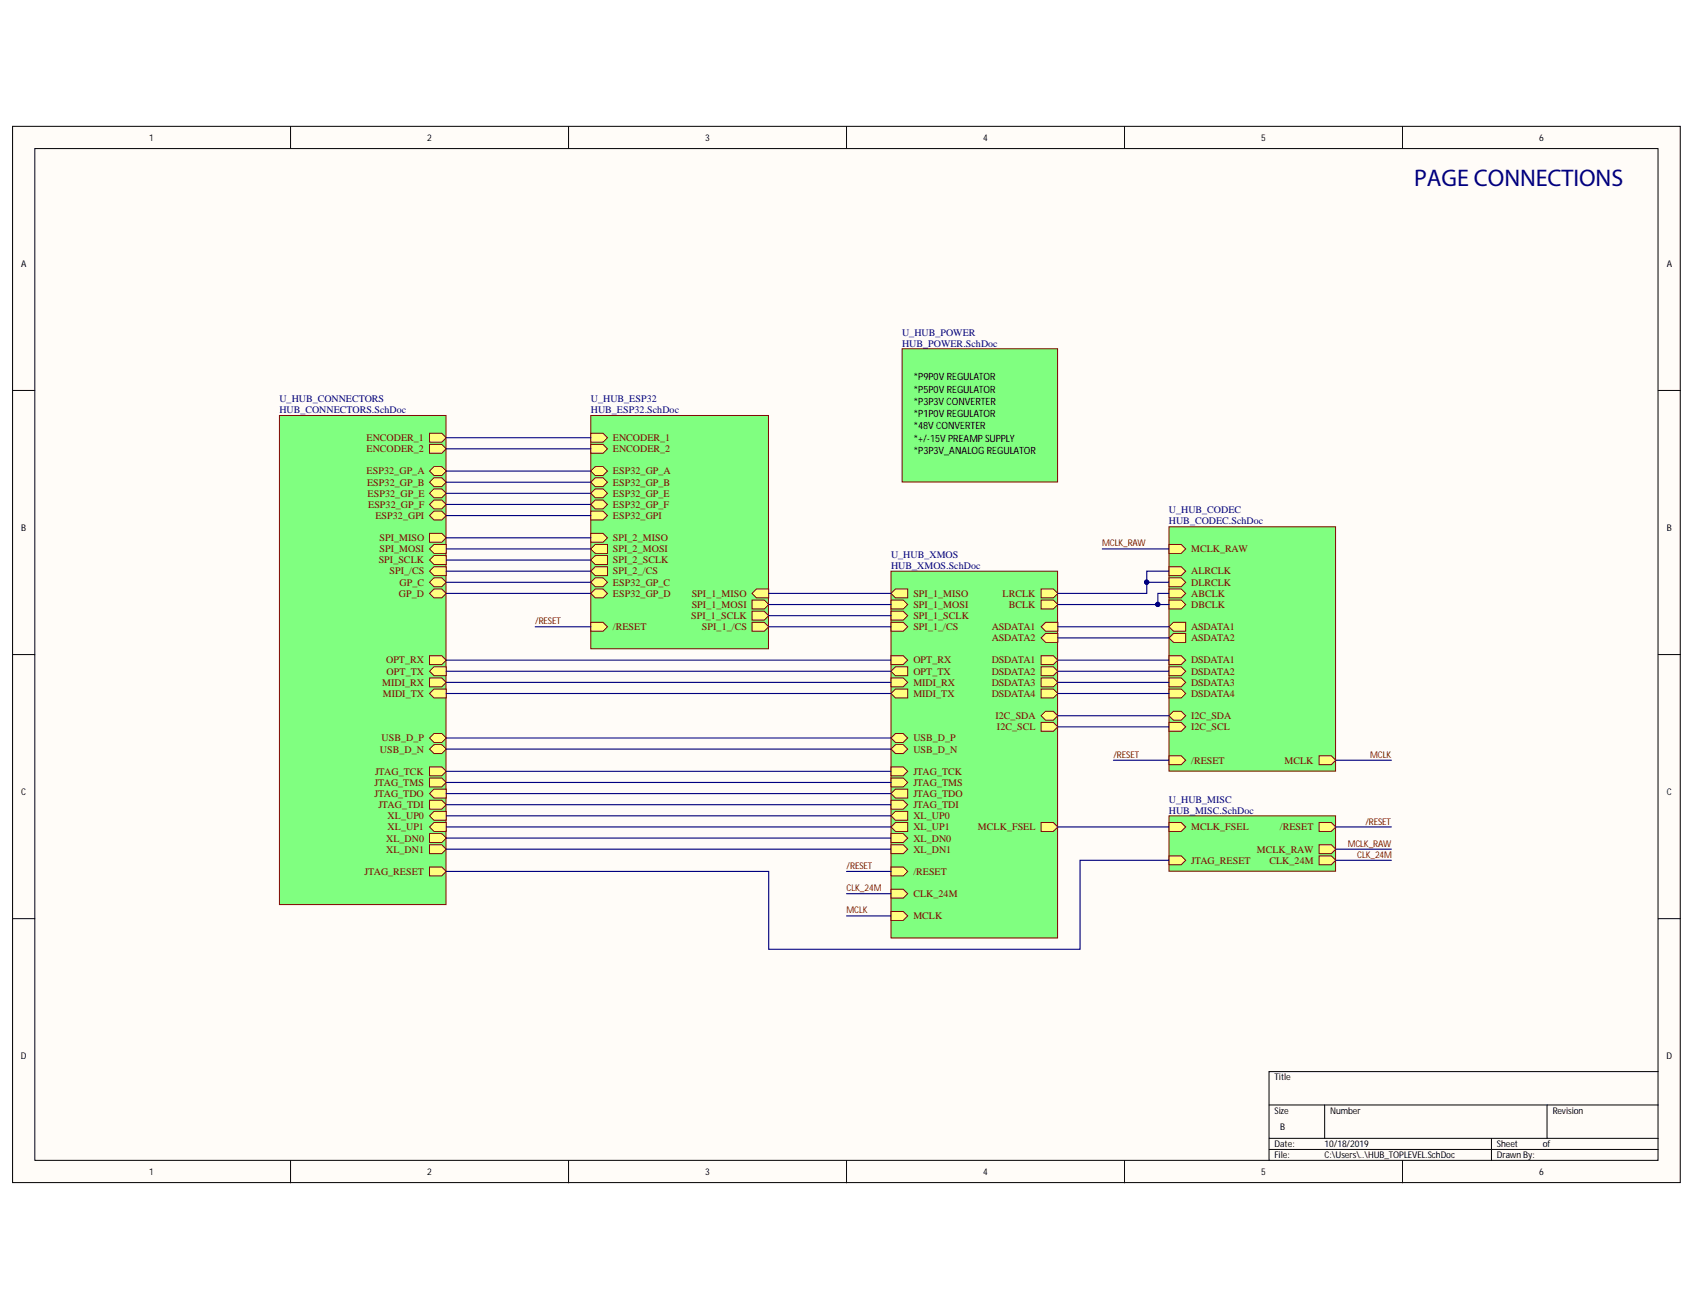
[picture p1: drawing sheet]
<svg xmlns="http://www.w3.org/2000/svg" width="279mm" height="216mm" viewBox="0 0 279 216" stroke-linecap="round" stroke-linejoin="round" font-family="sans-serif">
<defs><g id="words">
<text font-size="4" fill="#000080" x="233.1" y="30.6">PAGE CONNECTIONS</text>
<g font-size="1.6" fill="#000080">
<text x="148.7" y="55.3">U_HUB_POWER</text>
<text x="148.7" y="57.1">HUB_POWER.SchDoc</text>
<text x="46.1" y="66.3">U_HUB_CONNECTORS</text>
<text x="46.1" y="68.1">HUB_CONNECTORS.SchDoc</text>
<text x="97.4" y="66.3">U_HUB_ESP32</text>
<text x="97.4" y="68.1">HUB_ESP32.SchDoc</text>
<text x="192.7" y="84.6">U_HUB_CODEC</text>
<text x="192.7" y="86.4">HUB_CODEC.SchDoc</text>
<text x="146.9" y="91.9">U_HUB_XMOS</text>
<text x="146.9" y="93.8">HUB_XMOS.SchDoc</text>
<text x="192.7" y="132.3">U_HUB_MISC</text>
<text x="192.7" y="134.1">HUB_MISC.SchDoc</text>
</g>
<g font-size="1.6">
<text x="150.6" y="62.7">*P9P0V REGULATOR</text>
<text x="150.6" y="64.7">*P5P0V REGULATOR</text>
<text x="150.6" y="66.8">*P3P3V CONVERTER</text>
<text x="150.6" y="68.8">*P1P0V REGULATOR</text>
<text x="150.6" y="70.8">*48V CONVERTER</text>
<text x="150.6" y="72.8">*+/-15V PREAMP SUPPLY</text>
<text x="150.6" y="74.8">*P3P3V_ANALOG REGULATOR</text>
</g>
<g font-size="1.6" fill="#800000">
<text x="60.4" y="72.7">ENCODER_1</text>
<text x="60.4" y="74.5">ENCODER_2</text>
<text x="101" y="74.5">ENCODER_2</text>
<text x="101" y="72.7">ENCODER_1</text>
<text x="60.4" y="78.2">ESP32_GP_A</text>
<text x="60.5" y="80">ESP32_GP_B</text>
<text x="60.6" y="81.9">ESP32_GP_E</text>
<text x="60.7" y="83.7">ESP32_GP_F</text>
<text x="101" y="80">ESP32_GP_B</text>
<text x="101" y="78.2">ESP32_GP_A</text>
<text x="101" y="83.7">ESP32_GP_F</text>
<text x="101" y="81.9">ESP32_GP_E</text>
<text x="61.9" y="85.5">ESP32_GPI</text>
<text x="62.5" y="89.2">SPI_MISO</text>
<text x="101" y="89.2">SPI_2_MISO</text>
<text x="101" y="85.5">ESP32_GPI</text>
<text x="62.4" y="92.9">SPI_SCLK</text>
<text x="62.5" y="91">SPI_MOSI</text>
<text x="64.2" y="94.7">SPI_/CS</text>
<text x="101" y="91">SPI_2_MOSI</text>
<text x="101" y="94.7">SPI_2_/CS</text>
<text x="101" y="92.9">SPI_2_SCLK</text>
<text x="196.4" y="94.7">ALRCLK</text>
<text x="196.4" y="91">MCLK_RAW</text>
<text x="65.8" y="98.4">GP_D</text>
<text x="65.8" y="96.5">GP_C</text>
<text x="101" y="96.5">ESP32_GP_C</text>
<text x="101" y="98.4">ESP32_GP_D</text>
<text x="114" y="100.2">SPI_1_MOSI</text>
<text x="114" y="98.4">SPI_1_MISO</text>
<text x="150.6" y="98.4">SPI_1_MISO</text>
<text x="150.6" y="100.2">SPI_1_MOSI</text>
<text x="165.3" y="98.4">LRCLK</text>
<text x="166.3" y="100.2">BCLK</text>
<text x="196.4" y="98.4">ABCLK</text>
<text x="196.4" y="96.5">DLRCLK</text>
<text x="196.4" y="100.2">DBCLK</text>
<text x="101" y="103.9">/RESET</text>
<text x="113.9" y="102">SPI_1_SCLK</text>
<text x="115.7" y="103.9">SPI_1_/CS</text>
<text x="150.6" y="102">SPI_1_SCLK</text>
<text x="150.6" y="103.9">SPI_1_/CS</text>
<text x="163.5" y="103.9">ASDATA1</text>
<text x="163.5" y="105.7">ASDATA2</text>
<text x="196.4" y="103.9">ASDATA1</text>
<text x="196.4" y="105.7">ASDATA2</text>
<text x="63" y="113">MIDI_RX</text>
<text x="63.6" y="109.3">OPT_RX</text>
<text x="63.7" y="111.2">OPT_TX</text>
<text x="150.6" y="111.2">OPT_TX</text>
<text x="150.6" y="109.3">OPT_RX</text>
<text x="150.6" y="113">MIDI_RX</text>
<text x="163.5" y="111.2">DSDATA2</text>
<text x="163.5" y="109.3">DSDATA1</text>
<text x="163.5" y="113">DSDATA3</text>
<text x="196.4" y="113">DSDATA3</text>
<text x="196.4" y="111.2">DSDATA2</text>
<text x="196.4" y="109.3">DSDATA1</text>
<text x="63.1" y="114.8">MIDI_TX</text>
<text x="150.6" y="114.8">MIDI_TX</text>
<text x="163.5" y="114.8">DSDATA4</text>
<text x="164.1" y="118.5">I2C_SDA</text>
<text x="196.4" y="118.5">I2C_SDA</text>
<text x="196.4" y="114.8">DSDATA4</text>
<text x="62.6" y="124">USB_D_N</text>
<text x="62.9" y="122.2">USB_D_P</text>
<text x="150.6" y="122.2">USB_D_P</text>
<text x="150.6" y="124">USB_D_N</text>
<text x="164.3" y="120.3">I2C_SCL</text>
<text x="196.4" y="120.3">I2C_SCL</text>
<text x="196.4" y="125.8">/RESET</text>
<text x="211.7" y="125.8">MCLK</text>
<text x="61.7" y="129.5">JTAG_TMS</text>
<text x="61.7" y="131.3">JTAG_TDO</text>
<text x="61.8" y="127.7">JTAG_TCK</text>
<text x="150.6" y="131.3">JTAG_TDO</text>
<text x="150.6" y="127.7">JTAG_TCK</text>
<text x="150.6" y="129.5">JTAG_TMS</text>
<text x="62.4" y="133.2">JTAG_TDI</text>
<text x="63.9" y="136.8">XL_UP1</text>
<text x="63.9" y="135">XL_UP0</text>
<text x="150.6" y="135">XL_UP0</text>
<text x="150.6" y="136.8">XL_UP1</text>
<text x="150.6" y="133.2">JTAG_TDI</text>
<text x="161.2" y="136.8">MCLK_FSEL</text>
<text x="196.4" y="136.8">MCLK_FSEL</text>
<text x="211" y="136.8">/RESET</text>
<text x="63.6" y="140.5">XL_DN1</text>
<text x="63.6" y="138.7">XL_DN0</text>
<text x="150.6" y="138.7">XL_DN0</text>
<text x="150.6" y="140.5">XL_DN1</text>
<text x="196.4" y="142.3">JTAG_RESET</text>
<text x="207.2" y="140.5">MCLK_RAW</text>
<text x="209.3" y="142.3">CLK_24M</text>
<text x="60.1" y="144.2">JTAG_RESET</text>
<text x="150.6" y="144.2">/RESET</text>
<text x="150.6" y="147.8">CLK_24M</text>
<text x="150.6" y="151.5">MCLK</text>
</g>
<g font-size="1.5">
<text x="24.6" y="23.2">1</text>
<text x="70.4" y="23.2">2</text>
<text x="116.3" y="23.2">3</text>
<text x="162.1" y="23.2">4</text>
<text x="207.9" y="23.2">5</text>
<text x="253.7" y="23.2">6</text>
<text x="3.5" y="44">A</text>
<text x="274.8" y="44">A</text>
<text x="3.5" y="87.5">B</text>
<text x="274.8" y="87.5">B</text>
<text x="3.5" y="131.1">C</text>
<text x="274.8" y="131.1">C</text>
<text x="3.4" y="174.6">D</text>
<text x="210.1" y="178">Title</text>
<text x="274.7" y="174.6">D</text>
<text x="210.1" y="183.5">Size</text>
<text x="219.3" y="183.5">Number</text>
<text x="255.9" y="183.5">Revision</text>
<text x="210.1" y="189">Date:</text>
<text x="210.1" y="190.9">File:</text>
<text x="211" y="186.3">B</text>
<text x="218.3" y="190.9">C:\Users\..\HUB_TOPLEVEL.SchDoc</text>
<text x="218.3" y="189">10/18/2019</text>
<text x="246.8" y="190.9">Drawn By:</text>
<text x="246.8" y="189">Sheet</text>
<text x="254.3" y="189">of</text>
<text x="24.6" y="193.6">1</text>
<text x="70.4" y="193.6">2</text>
<text x="116.3" y="193.6">3</text>
<text x="162.1" y="193.6">4</text>
<text x="207.9" y="193.6">5</text>
<text x="253.7" y="193.6">6</text>
</g>
<g font-size="1.5" fill="#800000">
<text x="181.7" y="90.1">MCLK_RAW</text>
<text x="88.2" y="102.9">/RESET</text>
<text x="183.5" y="124.9">/RESET</text>
<text x="225.9" y="124.9">MCLK</text>
<text x="225.1" y="135.9">/RESET</text>
<text x="139.6" y="143.2">/RESET</text>
<text x="222.2" y="139.5">MCLK_RAW</text>
<text x="223.7" y="141.4">CLK_24M</text>
<text x="139.6" y="146.9">CLK_24M</text>
<text x="139.6" y="150.5">MCLK</text>
</g>
</g></defs>
<g fill="#fffcf8" stroke="#000" stroke-width=".16">
<path d="M2.1 20.8h274.9v174.1h-274.9z"/>
<path d="M5.7 24.5h267.6v166.7h-267.6z"/>
</g>
<g fill="none" stroke="#000" stroke-width=".16">
<path d="M47.9 20.8v3.7M93.7 20.8v3.7M139.5 20.8v3.7M185.4 20.8v3.7M231.2 20.8v3.7M2.1 64.4h3.6M273.3 64.4h3.7M2.1 107.9h3.6M273.3 107.9h3.7M2.1 151.4h3.6M273.3 151.4h3.7M273.3 176.6h-64.1v14.7"/>
<path d="M47.9 191.3v3.6M93.7 191.3v3.6M139.5 191.3v3.6M185.4 191.3v3.6M209.2 182.1h64.1M209.2 187.6h64.1M209.2 189.4h64.1M218.4 182.1v5.5M231.2 191.3v3.6M245.8 187.6v3.7M255 182.1v5.5"/>
</g>
<g fill="#80ff80" stroke="#800000" stroke-width=".16">
<path d="M148.7 57.5h25.6v21.9h-25.6z"/>
<path d="M146.9 94.1h27.4v60.5h-27.4z"/>
</g>
<path d="M171.6 113.6h2l.8 .7-.8 .7h-2z" fill-rule="evenodd" fill="#ffff80"/>
<path d="M171.6 113.6h2l.8 .7-.8 .7h-2z" fill="none" stroke="#800000" stroke-width=".16"/>
<path d="M172.3 102.6h2.1v1.4h-2.1l-.7-.7z" fill-rule="evenodd" fill="#ffff80"/>
<path d="M172.3 102.6h2.1v1.4h-2.1l-.7-.7z" fill="none" stroke="#800000" stroke-width=".16"/>
<path d="M171.6 109.9h2l.8 .7-.8 .8h-2z" fill-rule="evenodd" fill="#ffff80"/>
<path d="M171.6 109.9h2l.8 .7-.8 .8h-2z" fill="none" stroke="#800000" stroke-width=".16"/>
<path d="M171.6 108.1h2l.8 .7-.8 .7h-2z" fill-rule="evenodd" fill="#ffff80"/>
<path d="M171.6 108.1h2l.8 .7-.8 .7h-2z" fill="none" stroke="#800000" stroke-width=".16"/>
<path d="M171.6 98.9h2l.8 .7-.8 .8h-2z" fill-rule="evenodd" fill="#ffff80"/>
<path d="M171.6 98.9h2l.8 .7-.8 .8h-2z" fill="none" stroke="#800000" stroke-width=".16"/>
<path d="M171.6 111.7h2l.8 .8-.8 .7h-2z" fill-rule="evenodd" fill="#ffff80"/>
<path d="M171.6 111.7h2l.8 .8-.8 .7h-2z" fill="none" stroke="#800000" stroke-width=".16"/>
<path d="M171.6 97.1h2l.8 .7-.8 .7h-2z" fill-rule="evenodd" fill="#ffff80"/>
<path d="M171.6 97.1h2l.8 .7-.8 .7h-2z" fill="none" stroke="#800000" stroke-width=".16"/>
<path d="M171.6 135.6h2l.8 .7-.8 .7h-2z" fill-rule="evenodd" fill="#ffff80"/>
<path d="M171.6 135.6h2l.8 .7-.8 .7h-2z" fill="none" stroke="#800000" stroke-width=".16"/>
<path d="M172.3 104.4h2.1v1.5h-2.1l-.7-.8z" fill-rule="evenodd" fill="#ffff80"/>
<path d="M172.3 104.4h2.1v1.5h-2.1l-.7-.8z" fill="none" stroke="#800000" stroke-width=".16"/>
<path d="M147.6 109.9h2v1.5h-2l-.7-.8z" fill-rule="evenodd" fill="#ffff80"/>
<path d="M147.6 109.9h2v1.5h-2l-.7-.8z" fill="none" stroke="#800000" stroke-width=".16"/>
<path d="M146.9 142.9h2l.7 .7-.7 .8h-2z" fill-rule="evenodd" fill="#ffff80"/>
<path d="M146.9 142.9h2l.7 .7-.7 .8h-2z" fill="none" stroke="#800000" stroke-width=".16"/>
<path d="M172.3 117.2h1.3l.8 .8-.8 .7h-1.3l-.7-.7z" fill-rule="evenodd" fill="#ffff80"/>
<path d="M172.3 117.2h1.3l.8 .8-.8 .7h-1.3l-.7-.7z" fill="none" stroke="#800000" stroke-width=".16"/>
<path d="M171.6 119.1h2l.8 .7-.8 .7h-2z" fill-rule="evenodd" fill="#ffff80"/>
<path d="M171.6 119.1h2l.8 .7-.8 .7h-2z" fill="none" stroke="#800000" stroke-width=".16"/>
<path d="M146.9 100.7h2l.7 .8-.7 .7h-2z" fill-rule="evenodd" fill="#ffff80"/>
<path d="M146.9 100.7h2l.7 .8-.7 .7h-2z" fill="none" stroke="#800000" stroke-width=".16"/>
<path d="M146.9 102.6h2l.7 .7-.7 .7h-2z" fill-rule="evenodd" fill="#ffff80"/>
<path d="M146.9 102.6h2l.7 .7-.7 .7h-2z" fill="none" stroke="#800000" stroke-width=".16"/>
<path d="M147.6 97.1h2v1.4h-2l-.7-.7z" fill-rule="evenodd" fill="#ffff80"/>
<path d="M147.6 97.1h2v1.4h-2l-.7-.7z" fill="none" stroke="#800000" stroke-width=".16"/>
<path d="M146.9 98.9h2l.7 .7-.7 .8h-2z" fill-rule="evenodd" fill="#ffff80"/>
<path d="M146.9 98.9h2l.7 .7-.7 .8h-2z" fill="none" stroke="#800000" stroke-width=".16"/>
<path d="M146.9 146.6h2l.7 .7-.7 .7h-2z" fill-rule="evenodd" fill="#ffff80"/>
<path d="M146.9 146.6h2l.7 .7-.7 .7h-2z" fill="none" stroke="#800000" stroke-width=".16"/>
<path d="M146.9 150.2h2l.7 .8-.7 .7h-2z" fill-rule="evenodd" fill="#ffff80"/>
<path d="M146.9 150.2h2l.7 .8-.7 .7h-2z" fill="none" stroke="#800000" stroke-width=".16"/>
<path d="M147.6 113.6h2v1.4h-2l-.7-.7z" fill-rule="evenodd" fill="#ffff80"/>
<path d="M147.6 113.6h2v1.4h-2l-.7-.7z" fill="none" stroke="#800000" stroke-width=".16"/>
<path d="M146.9 108.1h2l.7 .7-.7 .7h-2z" fill-rule="evenodd" fill="#ffff80"/>
<path d="M146.9 108.1h2l.7 .7-.7 .7h-2z" fill="none" stroke="#800000" stroke-width=".16"/>
<path d="M146.9 111.7h2l.7 .8-.7 .7h-2z" fill-rule="evenodd" fill="#ffff80"/>
<path d="M146.9 111.7h2l.7 .8-.7 .7h-2z" fill="none" stroke="#800000" stroke-width=".16"/>
<path d="M147.6 120.9h1.3l.7 .7-.7 .8h-1.3l-.7-.8z" fill-rule="evenodd" fill="#ffff80"/>
<path d="M147.6 120.9h1.3l.7 .7-.7 .8h-1.3l-.7-.8z" fill="none" stroke="#800000" stroke-width=".16"/>
<path d="M147.6 122.7h1.3l.7 .8-.7 .7h-1.3l-.7-.7z" fill-rule="evenodd" fill="#ffff80"/>
<path d="M147.6 122.7h1.3l.7 .8-.7 .7h-1.3l-.7-.7z" fill="none" stroke="#800000" stroke-width=".16"/>
<path d="M147.6 133.7h2v1.5h-2l-.7-.7z" fill-rule="evenodd" fill="#ffff80"/>
<path d="M147.6 133.7h2v1.5h-2l-.7-.7z" fill="none" stroke="#800000" stroke-width=".16"/>
<path d="M147.6 130.1h2v1.4h-2l-.7-.7z" fill-rule="evenodd" fill="#ffff80"/>
<path d="M147.6 130.1h2v1.4h-2l-.7-.7z" fill="none" stroke="#800000" stroke-width=".16"/>
<path d="M146.9 126.4h2l.7 .7-.7 .8h-2z" fill-rule="evenodd" fill="#ffff80"/>
<path d="M146.9 126.4h2l.7 .7-.7 .8h-2z" fill="none" stroke="#800000" stroke-width=".16"/>
<path d="M146.9 128.2h2l.7 .8-.7 .7h-2z" fill-rule="evenodd" fill="#ffff80"/>
<path d="M146.9 128.2h2l.7 .8-.7 .7h-2z" fill="none" stroke="#800000" stroke-width=".16"/>
<path d="M146.9 137.4h2l.7 .7-.7 .8h-2z" fill-rule="evenodd" fill="#ffff80"/>
<path d="M146.9 137.4h2l.7 .7-.7 .8h-2z" fill="none" stroke="#800000" stroke-width=".16"/>
<path d="M146.9 139.2h2l.7 .8-.7 .7h-2z" fill-rule="evenodd" fill="#ffff80"/>
<path d="M146.9 139.2h2l.7 .8-.7 .7h-2z" fill="none" stroke="#800000" stroke-width=".16"/>
<path d="M147.6 135.6h2v1.4h-2l-.7-.7z" fill-rule="evenodd" fill="#ffff80"/>
<path d="M147.6 135.6h2v1.4h-2l-.7-.7z" fill="none" stroke="#800000" stroke-width=".16"/>
<path d="M146.9 131.9h2l.7 .7-.7 .8h-2z" fill-rule="evenodd" fill="#ffff80"/>
<path d="M146.9 131.9h2l.7 .7-.7 .8h-2z" fill="none" stroke="#800000" stroke-width=".16"/>
<path d="M97.4 68.5h29.3v38.4h-29.3z" fill="#80ff80" stroke="#800000" stroke-width=".16"/>
<path d="M97.4 102.6h2l.7 .7-.7 .7h-2z" fill-rule="evenodd" fill="#ffff80"/>
<path d="M97.4 102.6h2l.7 .7-.7 .7h-2z" fill="none" stroke="#800000" stroke-width=".16"/>
<path d="M98.1 89.7h2v1.5h-2l-.7-.7z" fill-rule="evenodd" fill="#ffff80"/>
<path d="M98.1 89.7h2v1.5h-2l-.7-.7z" fill="none" stroke="#800000" stroke-width=".16"/>
<path d="M97.4 73.2h2l.7 .8-.7 .7h-2z" fill-rule="evenodd" fill="#ffff80"/>
<path d="M97.4 73.2h2l.7 .8-.7 .7h-2z" fill="none" stroke="#800000" stroke-width=".16"/>
<path d="M98.1 78.7h1.3l.7 .8-.7 .7h-1.3l-.7-.7z" fill-rule="evenodd" fill="#ffff80"/>
<path d="M98.1 78.7h1.3l.7 .8-.7 .7h-1.3l-.7-.7z" fill="none" stroke="#800000" stroke-width=".16"/>
<path d="M124 102.6h2l.7 .7-.7 .7h-2z" fill-rule="evenodd" fill="#ffff80"/>
<path d="M124 102.6h2l.7 .7-.7 .7h-2z" fill="none" stroke="#800000" stroke-width=".16"/>
<path d="M124 98.9h2l.7 .7-.7 .8h-2z" fill-rule="evenodd" fill="#ffff80"/>
<path d="M124 98.9h2l.7 .7-.7 .8h-2z" fill="none" stroke="#800000" stroke-width=".16"/>
<path d="M98.1 93.4h2v1.5h-2l-.7-.8z" fill-rule="evenodd" fill="#ffff80"/>
<path d="M98.1 93.4h2v1.5h-2l-.7-.8z" fill="none" stroke="#800000" stroke-width=".16"/>
<path d="M98.1 91.6h2v1.4h-2l-.7-.7z" fill-rule="evenodd" fill="#ffff80"/>
<path d="M98.1 91.6h2v1.4h-2l-.7-.7z" fill="none" stroke="#800000" stroke-width=".16"/>
<path d="M98.1 76.9h1.3l.7 .7-.7 .8h-1.3l-.7-.8z" fill-rule="evenodd" fill="#ffff80"/>
<path d="M98.1 76.9h1.3l.7 .7-.7 .8h-1.3l-.7-.8z" fill="none" stroke="#800000" stroke-width=".16"/>
<path d="M97.4 71.4h2l.7 .7-.7 .8h-2z" fill-rule="evenodd" fill="#ffff80"/>
<path d="M97.4 71.4h2l.7 .7-.7 .8h-2z" fill="none" stroke="#800000" stroke-width=".16"/>
<path d="M97.4 87.9h2l.7 .7-.7 .8h-2z" fill-rule="evenodd" fill="#ffff80"/>
<path d="M97.4 87.9h2l.7 .7-.7 .8h-2z" fill="none" stroke="#800000" stroke-width=".16"/>
<path d="M124.7 97.1h2v1.4h-2l-.7-.7z" fill-rule="evenodd" fill="#ffff80"/>
<path d="M124.7 97.1h2v1.4h-2l-.7-.7z" fill="none" stroke="#800000" stroke-width=".16"/>
<path d="M124 100.7h2l.7 .8-.7 .7h-2z" fill-rule="evenodd" fill="#ffff80"/>
<path d="M124 100.7h2l.7 .8-.7 .7h-2z" fill="none" stroke="#800000" stroke-width=".16"/>
<path d="M98.1 95.2h1.3l.7 .8-.7 .7h-1.3l-.7-.7z" fill-rule="evenodd" fill="#ffff80"/>
<path d="M98.1 95.2h1.3l.7 .8-.7 .7h-1.3l-.7-.7z" fill="none" stroke="#800000" stroke-width=".16"/>
<path d="M98.1 97.1h1.3l.7 .7-.7 .7h-1.3l-.7-.7z" fill-rule="evenodd" fill="#ffff80"/>
<path d="M98.1 97.1h1.3l.7 .7-.7 .7h-1.3l-.7-.7z" fill="none" stroke="#800000" stroke-width=".16"/>
<path d="M98.1 82.4h1.3l.7 .7-.7 .8h-1.3l-.7-.8z" fill-rule="evenodd" fill="#ffff80"/>
<path d="M98.1 82.4h1.3l.7 .7-.7 .8h-1.3l-.7-.8z" fill="none" stroke="#800000" stroke-width=".16"/>
<path d="M98.1 80.6h1.3l.7 .7-.7 .7h-1.3l-.7-.7z" fill-rule="evenodd" fill="#ffff80"/>
<path d="M98.1 80.6h1.3l.7 .7-.7 .7h-1.3l-.7-.7z" fill="none" stroke="#800000" stroke-width=".16"/>
<path d="M97.4 84.2h2l.7 .8-.7 .7h-2z" fill-rule="evenodd" fill="#ffff80"/>
<path d="M97.4 84.2h2l.7 .8-.7 .7h-2z" fill="none" stroke="#800000" stroke-width=".16"/>
<path d="M192.7 86.8h27.5v40.3h-27.5z" fill="#80ff80" stroke="#800000" stroke-width=".16"/>
<path d="M193.4 117.2h1.3l.7 .8-.7 .7h-1.3l-.7-.7z" fill-rule="evenodd" fill="#ffff80"/>
<path d="M193.4 117.2h1.3l.7 .8-.7 .7h-1.3l-.7-.7z" fill="none" stroke="#800000" stroke-width=".16"/>
<path d="M192.7 119.1h2l.7 .7-.7 .7h-2z" fill-rule="evenodd" fill="#ffff80"/>
<path d="M192.7 119.1h2l.7 .7-.7 .7h-2z" fill="none" stroke="#800000" stroke-width=".16"/>
<path d="M192.7 93.4h2l.7 .7-.7 .8h-2z" fill-rule="evenodd" fill="#ffff80"/>
<path d="M192.7 93.4h2l.7 .7-.7 .8h-2z" fill="none" stroke="#800000" stroke-width=".16"/>
<path d="M192.7 97.1h2l.7 .7-.7 .7h-2z" fill-rule="evenodd" fill="#ffff80"/>
<path d="M192.7 97.1h2l.7 .7-.7 .7h-2z" fill="none" stroke="#800000" stroke-width=".16"/>
<path d="M193.4 102.6h2v1.4h-2l-.7-.7z" fill-rule="evenodd" fill="#ffff80"/>
<path d="M193.4 102.6h2v1.4h-2l-.7-.7z" fill="none" stroke="#800000" stroke-width=".16"/>
<path d="M193.4 104.4h2v1.5h-2l-.7-.8z" fill-rule="evenodd" fill="#ffff80"/>
<path d="M193.4 104.4h2v1.5h-2l-.7-.8z" fill="none" stroke="#800000" stroke-width=".16"/>
<path d="M192.7 113.6h2l.7 .7-.7 .7h-2z" fill-rule="evenodd" fill="#ffff80"/>
<path d="M192.7 113.6h2l.7 .7-.7 .7h-2z" fill="none" stroke="#800000" stroke-width=".16"/>
<path d="M192.7 111.7h2l.7 .8-.7 .7h-2z" fill-rule="evenodd" fill="#ffff80"/>
<path d="M192.7 111.7h2l.7 .8-.7 .7h-2z" fill="none" stroke="#800000" stroke-width=".16"/>
<path d="M192.7 109.9h2l.7 .7-.7 .8h-2z" fill-rule="evenodd" fill="#ffff80"/>
<path d="M192.7 109.9h2l.7 .7-.7 .8h-2z" fill="none" stroke="#800000" stroke-width=".16"/>
<path d="M192.7 95.2h2l.7 .8-.7 .7h-2z" fill-rule="evenodd" fill="#ffff80"/>
<path d="M192.7 95.2h2l.7 .8-.7 .7h-2z" fill="none" stroke="#800000" stroke-width=".16"/>
<path d="M192.7 98.9h2l.7 .7-.7 .8h-2z" fill-rule="evenodd" fill="#ffff80"/>
<path d="M192.7 98.9h2l.7 .7-.7 .8h-2z" fill="none" stroke="#800000" stroke-width=".16"/>
<path d="M192.7 108.1h2l.7 .7-.7 .7h-2z" fill-rule="evenodd" fill="#ffff80"/>
<path d="M192.7 108.1h2l.7 .7-.7 .7h-2z" fill="none" stroke="#800000" stroke-width=".16"/>
<path d="M192.7 124.6h2l.7 .7-.7 .7h-2z" fill-rule="evenodd" fill="#ffff80"/>
<path d="M192.7 124.6h2l.7 .7-.7 .7h-2z" fill="none" stroke="#800000" stroke-width=".16"/>
<path d="M217.4 124.6h2.1l.7 .7-.7 .7h-2.1z" fill-rule="evenodd" fill="#ffff80"/>
<path d="M217.4 124.6h2.1l.7 .7-.7 .7h-2.1z" fill="none" stroke="#800000" stroke-width=".16"/>
<path d="M192.7 89.7h2l.7 .8-.7 .7h-2z" fill-rule="evenodd" fill="#ffff80"/>
<path d="M192.7 89.7h2l.7 .8-.7 .7h-2z" fill="none" stroke="#800000" stroke-width=".16"/>
<path d="M192.7 134.5h27.5v9.1h-27.5z" fill="#80ff80" stroke="#800000" stroke-width=".16"/>
<path d="M217.4 135.6h2.1l.7 .7-.7 .7h-2.1z" fill-rule="evenodd" fill="#ffff80"/>
<path d="M217.4 135.6h2.1l.7 .7-.7 .7h-2.1z" fill="none" stroke="#800000" stroke-width=".16"/>
<path d="M192.7 141.1h2l.7 .7-.7 .7h-2z" fill-rule="evenodd" fill="#ffff80"/>
<path d="M192.7 141.1h2l.7 .7-.7 .7h-2z" fill="none" stroke="#800000" stroke-width=".16"/>
<path d="M217.4 141.1h2.1l.7 .7-.7 .7h-2.1z" fill-rule="evenodd" fill="#ffff80"/>
<path d="M217.4 141.1h2.1l.7 .7-.7 .7h-2.1z" fill="none" stroke="#800000" stroke-width=".16"/>
<path d="M217.4 139.2h2.1l.7 .8-.7 .7h-2.1z" fill-rule="evenodd" fill="#ffff80"/>
<path d="M217.4 139.2h2.1l.7 .8-.7 .7h-2.1z" fill="none" stroke="#800000" stroke-width=".16"/>
<path d="M192.7 135.6h2l.7 .7-.7 .7h-2z" fill-rule="evenodd" fill="#ffff80"/>
<path d="M192.7 135.6h2l.7 .7-.7 .7h-2z" fill="none" stroke="#800000" stroke-width=".16"/>
<path d="M46.1 68.5h27.4v80.6h-27.4z" fill="#80ff80" stroke="#800000" stroke-width=".16"/>
<path d="M71.5 120.9h1.3l.8 .7-.8 .8h-1.3l-.7-.8z" fill-rule="evenodd" fill="#ffff80"/>
<path d="M71.5 120.9h1.3l.8 .7-.8 .8h-1.3l-.7-.8z" fill="none" stroke="#800000" stroke-width=".16"/>
<path d="M71.5 122.7h1.3l.8 .8-.8 .7h-1.3l-.7-.7z" fill-rule="evenodd" fill="#ffff80"/>
<path d="M71.5 122.7h1.3l.8 .8-.8 .7h-1.3l-.7-.7z" fill="none" stroke="#800000" stroke-width=".16"/>
<path d="M71.5 91.6h2.1v1.4h-2.1l-.7-.7z" fill-rule="evenodd" fill="#ffff80"/>
<path d="M71.5 91.6h2.1v1.4h-2.1l-.7-.7z" fill="none" stroke="#800000" stroke-width=".16"/>
<path d="M71.5 89.7h2.1v1.5h-2.1l-.7-.7z" fill-rule="evenodd" fill="#ffff80"/>
<path d="M71.5 89.7h2.1v1.5h-2.1l-.7-.7z" fill="none" stroke="#800000" stroke-width=".16"/>
<path d="M71.5 97.1h1.3l.8 .7-.8 .7h-1.3l-.7-.7z" fill-rule="evenodd" fill="#ffff80"/>
<path d="M71.5 97.1h1.3l.8 .7-.8 .7h-1.3l-.7-.7z" fill="none" stroke="#800000" stroke-width=".16"/>
<path d="M70.8 87.9h2l.8 .7-.8 .8h-2z" fill-rule="evenodd" fill="#ffff80"/>
<path d="M70.8 87.9h2l.8 .7-.8 .8h-2z" fill="none" stroke="#800000" stroke-width=".16"/>
<path d="M71.5 93.4h2.1v1.5h-2.1l-.7-.8z" fill-rule="evenodd" fill="#ffff80"/>
<path d="M71.5 93.4h2.1v1.5h-2.1l-.7-.8z" fill="none" stroke="#800000" stroke-width=".16"/>
<path d="M71.5 95.2h1.3l.8 .8-.8 .7h-1.3l-.7-.7z" fill-rule="evenodd" fill="#ffff80"/>
<path d="M71.5 95.2h1.3l.8 .8-.8 .7h-1.3l-.7-.7z" fill="none" stroke="#800000" stroke-width=".16"/>
<path d="M71.5 109.9h2.1v1.5h-2.1l-.7-.8z" fill-rule="evenodd" fill="#ffff80"/>
<path d="M71.5 109.9h2.1v1.5h-2.1l-.7-.8z" fill="none" stroke="#800000" stroke-width=".16"/>
<path d="M70.8 108.1h2l.8 .7-.8 .7h-2z" fill-rule="evenodd" fill="#ffff80"/>
<path d="M70.8 108.1h2l.8 .7-.8 .7h-2z" fill="none" stroke="#800000" stroke-width=".16"/>
<path d="M70.8 111.7h2l.8 .8-.8 .7h-2z" fill-rule="evenodd" fill="#ffff80"/>
<path d="M70.8 111.7h2l.8 .8-.8 .7h-2z" fill="none" stroke="#800000" stroke-width=".16"/>
<path d="M71.5 113.6h2.1v1.4h-2.1l-.7-.7z" fill-rule="evenodd" fill="#ffff80"/>
<path d="M71.5 113.6h2.1v1.4h-2.1l-.7-.7z" fill="none" stroke="#800000" stroke-width=".16"/>
<path d="M70.8 71.4h2l.8 .7-.8 .8h-2z" fill-rule="evenodd" fill="#ffff80"/>
<path d="M70.8 71.4h2l.8 .7-.8 .8h-2z" fill="none" stroke="#800000" stroke-width=".16"/>
<path d="M70.8 73.2h2l.8 .8-.8 .7h-2z" fill-rule="evenodd" fill="#ffff80"/>
<path d="M70.8 73.2h2l.8 .8-.8 .7h-2z" fill="none" stroke="#800000" stroke-width=".16"/>
<path d="M71.5 76.9h1.3l.8 .7-.8 .8h-1.3l-.7-.8z" fill-rule="evenodd" fill="#ffff80"/>
<path d="M71.5 76.9h1.3l.8 .7-.8 .8h-1.3l-.7-.8z" fill="none" stroke="#800000" stroke-width=".16"/>
<path d="M71.5 78.7h1.3l.8 .8-.8 .7h-1.3l-.7-.7z" fill-rule="evenodd" fill="#ffff80"/>
<path d="M71.5 78.7h1.3l.8 .8-.8 .7h-1.3l-.7-.7z" fill="none" stroke="#800000" stroke-width=".16"/>
<path d="M71.5 80.6h1.3l.8 .7-.8 .7h-1.3l-.7-.7z" fill-rule="evenodd" fill="#ffff80"/>
<path d="M71.5 80.6h1.3l.8 .7-.8 .7h-1.3l-.7-.7z" fill="none" stroke="#800000" stroke-width=".16"/>
<path d="M71.5 82.4h1.3l.8 .7-.8 .8h-1.3l-.7-.8z" fill-rule="evenodd" fill="#ffff80"/>
<path d="M71.5 82.4h1.3l.8 .7-.8 .8h-1.3l-.7-.8z" fill="none" stroke="#800000" stroke-width=".16"/>
<path d="M71.5 84.2h1.3l.8 .8-.8 .7h-1.3l-.7-.7z" fill-rule="evenodd" fill="#ffff80"/>
<path d="M71.5 84.2h1.3l.8 .8-.8 .7h-1.3l-.7-.7z" fill="none" stroke="#800000" stroke-width=".16"/>
<path d="M70.8 131.9h2l.8 .7-.8 .8h-2z" fill-rule="evenodd" fill="#ffff80"/>
<path d="M70.8 131.9h2l.8 .7-.8 .8h-2z" fill="none" stroke="#800000" stroke-width=".16"/>
<path d="M70.8 128.2h2l.8 .8-.8 .7h-2z" fill-rule="evenodd" fill="#ffff80"/>
<path d="M70.8 128.2h2l.8 .8-.8 .7h-2z" fill="none" stroke="#800000" stroke-width=".16"/>
<path d="M71.5 130.1h2.1v1.4h-2.1l-.7-.7z" fill-rule="evenodd" fill="#ffff80"/>
<path d="M71.5 130.1h2.1v1.4h-2.1l-.7-.7z" fill="none" stroke="#800000" stroke-width=".16"/>
<path d="M70.8 139.2h2l.8 .8-.8 .7h-2z" fill-rule="evenodd" fill="#ffff80"/>
<path d="M70.8 139.2h2l.8 .8-.8 .7h-2z" fill="none" stroke="#800000" stroke-width=".16"/>
<path d="M70.8 137.4h2l.8 .7-.8 .8h-2z" fill-rule="evenodd" fill="#ffff80"/>
<path d="M70.8 137.4h2l.8 .7-.8 .8h-2z" fill="none" stroke="#800000" stroke-width=".16"/>
<path d="M71.5 135.6h2.1v1.4h-2.1l-.7-.7z" fill-rule="evenodd" fill="#ffff80"/>
<path d="M71.5 135.6h2.1v1.4h-2.1l-.7-.7z" fill="none" stroke="#800000" stroke-width=".16"/>
<path d="M70.8 126.4h2l.8 .7-.8 .8h-2z" fill-rule="evenodd" fill="#ffff80"/>
<path d="M70.8 126.4h2l.8 .7-.8 .8h-2z" fill="none" stroke="#800000" stroke-width=".16"/>
<path d="M71.5 133.7h2.1v1.5h-2.1l-.7-.7z" fill-rule="evenodd" fill="#ffff80"/>
<path d="M71.5 133.7h2.1v1.5h-2.1l-.7-.7z" fill="none" stroke="#800000" stroke-width=".16"/>
<path d="M70.8 142.9h2l.8 .7-.8 .8h-2z" fill-rule="evenodd" fill="#ffff80"/>
<path d="M70.8 142.9h2l.8 .7-.8 .8h-2z" fill="none" stroke="#800000" stroke-width=".16"/>
<g fill="none" stroke="#000080" stroke-width=".18">
<path d="M73.6 77.6h23.8M73.6 72.1h23.8M73.6 74h23.8M73.6 79.5h23.8M73.6 97.8h23.8M73.6 88.6h23.8M73.6 90.5h23.8M73.6 92.3h23.8M73.6 94.1h23.8M73.6 96h23.8M73.6 85h23.8M73.6 83.1h23.8"/>
<path d="M73.6 81.3h23.8M126.7 97.8h20.2M126.7 99.6h20.2M174.4 99.6h18.3M181.7 90.5h11M192.7 96h-3.7v1.8h-14.6M192.7 97.8h-1.8v1.8M192.7 94.1h-3.7v1.9M73.6 110.6h73.3M73.6 112.5h73.3M73.6 108.8h73.3M73.6 114.3h73.3"/>
<path d="M88.2 103.3h9.2M126.7 103.3h20.2M126.7 101.5h20.2M174.4 108.8h18.3M174.4 110.6h18.3M174.4 114.3h18.3M174.4 103.3h18.3M174.4 118h18.3M174.4 112.5h18.3M174.4 105.1h18.3M174.4 119.8h18.3M73.6 136.3h73.3"/>
<path d="M73.6 121.6h73.3M73.6 140h73.3M73.6 127.1h73.3M73.6 129h73.3M73.6 130.8h73.3M73.6 132.6h73.3M73.6 134.5h73.3M73.6 138.1h73.3M73.6 123.5h73.3M174.4 136.3h18.3M183.5 125.3h9.2M220.2 136.3h9.2"/>
<path d="M220.2 125.3h9.2M220.2 140h9.2M139.5 143.6h7.4M139.5 151h7.4M139.5 147.3h7.4M192.7 141.8h-14.7v14.7h-51.3v-12.9h-53.1M220.2 141.8h9.2"/>
</g>
<g fill="#000080" stroke="#000080" stroke-width=".16">
<circle cx="190.8" cy="99.6" r=".35"/>
<circle cx="189" cy="95.9" r=".35"/>
</g>
<use href="#words"/>
</svg>
